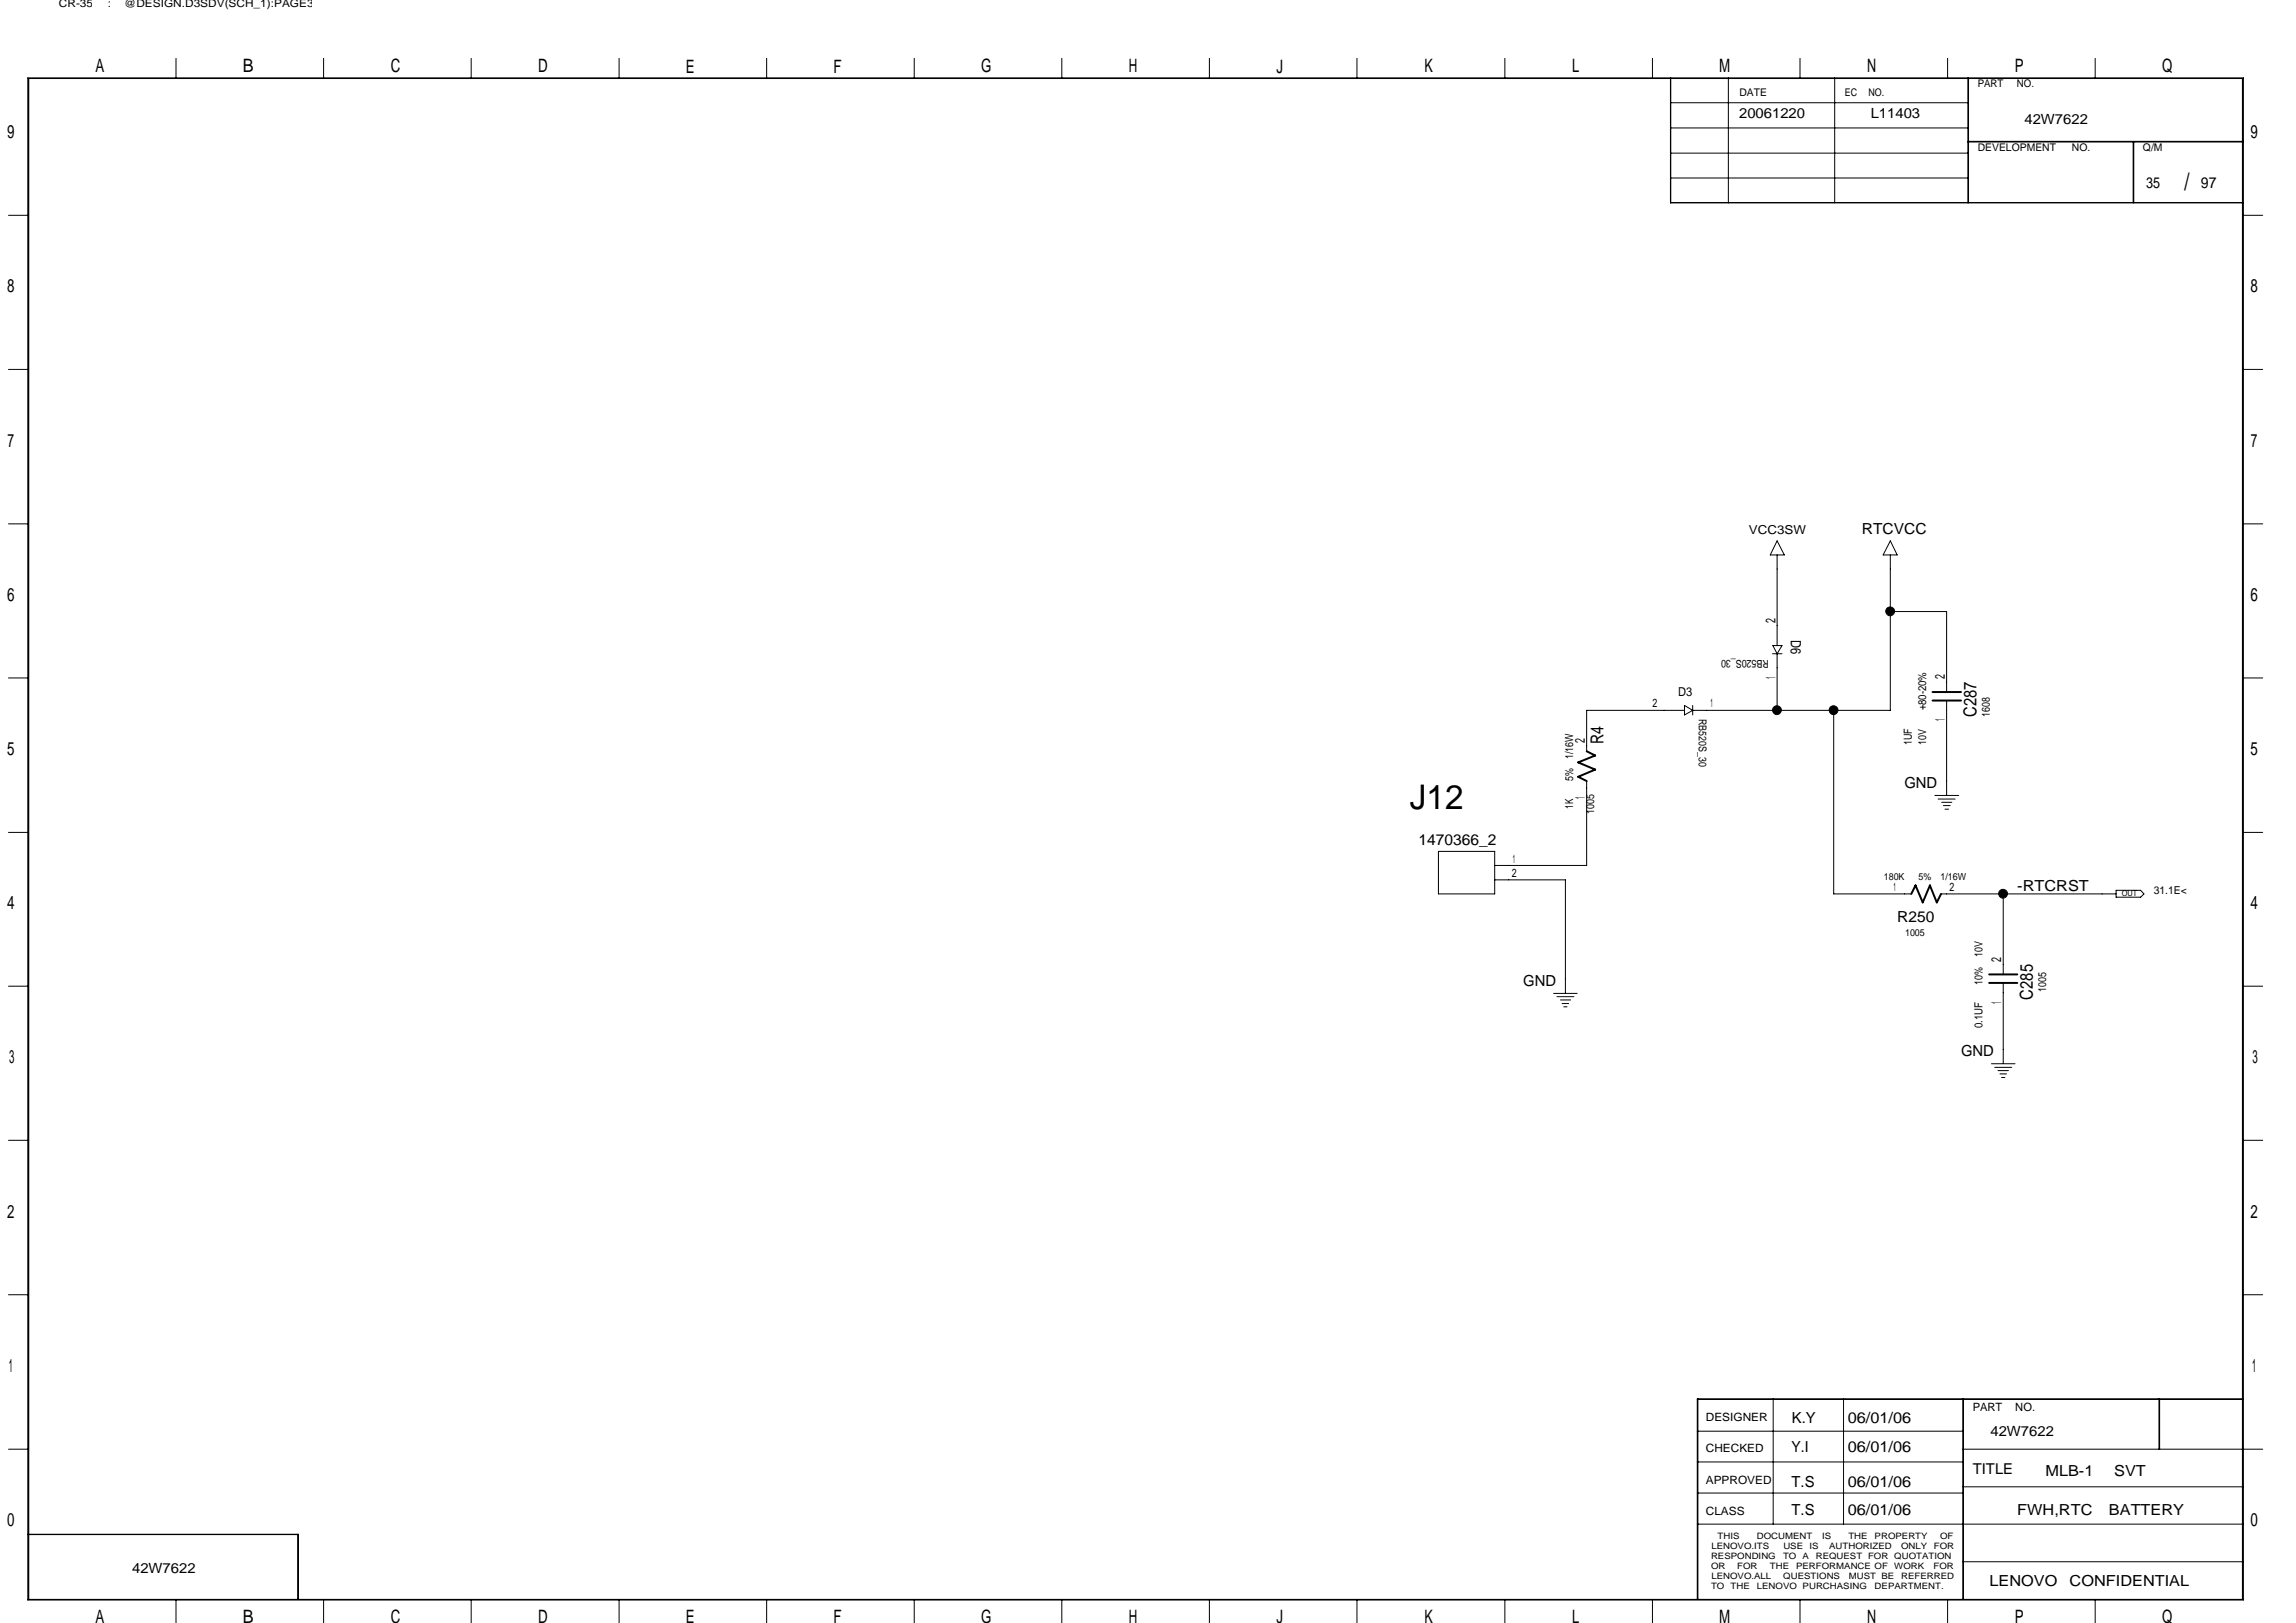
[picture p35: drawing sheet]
<svg xmlns="http://www.w3.org/2000/svg" width="297mm" height="210mm" viewBox="0 0 297 210" stroke-linecap="round" stroke-linejoin="round" font-family="sans-serif">
<defs><g id="words">
<text font-size="4.4" x="182.4" y="104.6">J12</text>
<text font-size="3.1" x="282.6" y="24.6">/</text>
<g font-size="2.4">
<text x="12.4" y="9.4">A</text>
<text x="31.4" y="9.4">B</text>
<text x="50.5" y="9.4">C</text>
<text x="69.6" y="9.4">D</text>
<text x="88.7" y="9.4">E</text>
<text x="107.8" y="9.4">F</text>
<text x="127" y="9.4">G</text>
<text x="146" y="9.4">H</text>
<text x="165.1" y="9.4">J</text>
<text x="184.3" y="9.4">K</text>
<text x="203.4" y="9.4">L</text>
<text x="222.4" y="9.4">M</text>
<text x="241.6" y="9.4">N</text>
<text x="260.6" y="9.4">P</text>
<text x="279.7" y="9.4">Q</text>
<text x=".9" y="17.9">9</text>
<text x="291.2" y="17.9">9</text>
<text x=".9" y="37.8">8</text>
<text x="291.2" y="37.8">8</text>
<text x="1" y="57.8">7</text>
<text x="291.2" y="57.8">7</text>
<text x=".9" y="77.8">6</text>
<text x="291.2" y="77.8">6</text>
<text x=".9" y="97.7">5</text>
<text x="291.2" y="97.7">5</text>
<text x=".9" y="117.6">4</text>
<text x="291.2" y="117.6">4</text>
<text x="1.2" y="137.6">3</text>
<text x="291.4" y="137.6">3</text>
<text x=".9" y="157.5">2</text>
<text x="291.2" y="157.5">2</text>
<text x="1.1" y="177.5">1</text>
<text x="291.4" y="177.5">1</text>
<text x=".9" y="197.4">0</text>
<text x="291.2" y="197.4">0</text>
<text x="12.4" y="210">A</text>
<text x="31.4" y="210">B</text>
<text x="50.5" y="210">C</text>
<text x="69.6" y="210">D</text>
<text x="127" y="210">G</text>
<text x="146" y="210">H</text>
<text x="184.3" y="210">K</text>
<text x="203.4" y="210">L</text>
<text x="222.4" y="210">M</text>
<text x="241.6" y="210">N</text>
<text x="260.6" y="210">P</text>
<text x="279.7" y="210">Q</text>
<text x="88.7" y="210">E</text>
<text x="107.8" y="210">F</text>
<text x="165.1" y="210">J</text>
</g>
<g font-size="2.3">
<text x="255.7" y="92.8" transform="rotate(-90 255.7 92.8)">C287</text>
<text x="207.4" y="96.3" transform="rotate(-90 207.4 96.3)">R4</text>
<text x="263" y="129.3" transform="rotate(-90 263 129.3)">C285</text>
</g>
<g font-size="2">
<text x="277.7" y="24.3">35</text>
<text x="284.7" y="24.3">97</text>
<text x="240.9" y="69">RTCVCC</text>
<text x="246.4" y="101.9">GND</text>
<text x="183.5" y="109.3">1470366_2</text>
<text x="245.4" y="119.3">R250</text>
<text x="261" y="115.3">-RTCRST</text>
<text x="197.1" y="127.5">GND</text>
<text x="253.7" y="136.7">GND</text>
<text x="231.8" y="184.1">K.Y</text>
<text x="239.1" y="184.1">06/01/06</text>
<text x="231.8" y="187.8">Y.I</text>
<text x="239.1" y="187.8">06/01/06</text>
<text x="264.6" y="190.9">MLB-1</text>
<text x="273.5" y="190.9">SVT</text>
<text x="231.8" y="196">T.S</text>
<text x="231.8" y="192.4">T.S</text>
<text x="239.1" y="196">06/01/06</text>
<text x="239.1" y="192.4">06/01/06</text>
<text x="261" y="196">FWH,RTC</text>
<text x="272.8" y="196">BATTERY</text>
<text x="257.4" y="205.2">LENOVO</text>
<text x="267.8" y="205.2">CONFIDENTIAL</text>
</g>
<g font-size="1.9">
<text x="231.7" y="82.8" transform="rotate(90 231.7 82.8)">D6</text>
<text x="255.2" y="190.7">TITLE</text>
</g>
<g font-size="1.8">
<text x="225" y="15.3">20061220</text>
<text x="242" y="15.3">L11403</text>
<text x="261.9" y="16">42W7622</text>
<text x="229.7" y="80.6" transform="rotate(-90 229.7 80.6)">2</text>
<text x="229.7" y="87.8" transform="rotate(-90 229.7 87.8)">1</text>
<text x="251.6" y="87.9" transform="rotate(-90 251.6 87.9)">2</text>
<text x="251.6" y="93.3" transform="rotate(-90 251.6 93.3)">1</text>
<text x="205" y="96.1" transform="rotate(-90 205 96.1)">2</text>
<text x="205" y="103.3" transform="rotate(-90 205 103.3)">1</text>
<text x="258.9" y="124.4" transform="rotate(-90 258.9 124.4)">2</text>
<text x="258.9" y="129.8" transform="rotate(-90 258.9 129.8)">1</text>
<text x="257.5" y="185.8">42W7622</text>
<text x="17.1" y="203.5">42W7622</text>
</g>
<g font-size="1.6">
<text x="226.3" y="69">VCC3SW</text>
<text x="217.1" y="90.1">D3</text>
</g>
<g font-size="1.5">
<text x="213.8" y="91.5">2</text>
<text x="221.3" y="91.5">1</text>
<text x="195.6" y="113.4">2</text>
<text x="195.7" y="111.6">1</text>
<text x="245" y="115.2">1</text>
<text x="252.2" y="115.2">2</text>
<text x="220.7" y="183.9">DESIGNER</text>
<text x="255.2" y="182.6">PART</text>
<text x="260.7" y="182.6">NO.</text>
<text x="220.7" y="191.9">APPROVED</text>
<text x="220.7" y="187.9">CHECKED</text>
<text x="220.7" y="196">CLASS</text>
</g>
<g font-size="1.4">
<text x="7.6" y=".9">CR-35</text>
<text x="14" y=".9">:</text>
<text x="16.1" y=".9">@DESIGN.D3SDV(SCH_1):PAGE3</text>
<text x="255.9" y="11.3">PART</text>
<text x="260.9" y="11.3">NO.</text>
<text x="225" y="12.4">DATE</text>
<text x="238.7" y="12.4">EC</text>
<text x="241.7" y="12.4">NO.</text>
<text x="255.9" y="19.6">DEVELOPMENT</text>
<text x="268.1" y="19.6">NO.</text>
<text x="277.2" y="19.6">Q/M</text>
<text x="228.9" y="85.4" transform="rotate(180 228.9 85.4)">RB520S_30</text>
<text x="219.8" y="93" transform="rotate(90 219.8 93)">RB520S_30</text>
<text x="249.2" y="91.9" transform="rotate(-90 249.2 91.9)">+80-20%</text>
<text x="257.4" y="92.7" transform="rotate(-90 257.4 92.7)">1608</text>
<text x="203.5" y="101" transform="rotate(-90 203.5 101)">5%</text>
<text x="203.5" y="98.2" transform="rotate(-90 203.5 98.2)">1/16W</text>
<text x="247.4" y="96.4" transform="rotate(-90 247.4 96.4)">1UF</text>
<text x="249.2" y="96.4" transform="rotate(-90 249.2 96.4)">10V</text>
<text x="203.5" y="104.6" transform="rotate(-90 203.5 104.6)">1K</text>
<text x="206.2" y="105.3" transform="rotate(-90 206.2 105.3)">1005</text>
<text x="278.6" y="115.6">31.1E&lt;</text>
<text x="256.5" y="123.8" transform="rotate(-90 256.5 123.8)">10V</text>
<text x="256.5" y="127.4" transform="rotate(-90 256.5 127.4)">10%</text>
<text x="264.7" y="128.4" transform="rotate(-90 264.7 128.4)">1005</text>
<text x="256.5" y="133" transform="rotate(-90 256.5 133)">0.1UF</text>
</g>
<g font-size="1.3">
<text x="243.7" y="113.8">180K</text>
<text x="248.2" y="113.8">5%</text>
<text x="251" y="113.8">1/16W</text>
<text x="246.5" y="121.1">1005</text>
</g>
<g font-size="1.1">
<text x="221.4" y="203">OR</text>
<text x="221.4" y="201.7">RESPONDING</text>
<text x="221.4" y="200.4">LENOVO.ITS</text>
<text x="222.2" y="199.1">THIS</text>
<text x="224.7" y="203">FOR</text>
<text x="227.3" y="199.1">DOCUMENT</text>
<text x="229" y="203">THE</text>
<text x="230.7" y="201.7">TO</text>
<text x="230.7" y="200.4">USE</text>
<text x="232.4" y="203">PERFORMANCE OF</text>
<text x="233.2" y="201.7">A</text>
<text x="234.1" y="200.4">IS</text>
<text x="234.9" y="201.7">REQUEST FOR QUOTATION</text>
<text x="235.8" y="199.1">IS</text>
<text x="236.6" y="200.4">AUTHORIZED</text>
<text x="239.1" y="199.1">THE</text>
<text x="242.5" y="199.1">PROPERTY</text>
<text x="245.1" y="203">WORK</text>
<text x="246" y="200.4">ONLY</text>
<text x="250.1" y="203">FOR</text>
<text x="250.2" y="200.4">FOR</text>
<text x="251" y="199.1">OF</text>
<text x="221.4" y="205.6">TO</text>
<text x="221.4" y="204.3">LENOVO.ALL</text>
<text x="223.9" y="205.6">THE</text>
<text x="227.3" y="205.6">LENOVO PURCHASING</text>
<text x="230.7" y="204.3">QUESTIONS</text>
<text x="239.2" y="204.3">MUST BE</text>
<text x="242.5" y="205.6">DEPARTMENT.</text>
<text x="246" y="204.3">REFERRED</text>
</g>
<text font-size="1" x="274.5" y="116">OUT</text>
</g></defs>
<path d="M205.3 97.2l1.1 .5-2.2 .9 2.2 1-2.2 .9 1.1 .5M250 90.6h3.7M250 89.5h3.7M247.3 115.7l.5-1.1 .9 2.2 1-2.2 .9 2.2 .5-1.1M257.3 127.2h3.7M257.3 126.1h3.7" fill="none" stroke="#000" stroke-width=".25"/>
<g fill="none" stroke="#000" stroke-width=".13">
<path d="M3.6 10.1h286.6v196.9h-286.6zM3.7 10.2h286.4v196.7h-286.4zM22.8 7.5v2.6M41.9 7.5v2.6M61 7.5v2.6M80.1 7.5v2.6M99.2 7.5v2.6M118.3 7.5v2.6M137.4 7.5v2.6M156.5 7.5v2.6M175.6 7.5v2.6M194.7 7.5v2.6"/>
<path d="M213.8 7.5v2.6M216.1 10.1v16.1h74.1M216.1 19.8h38.5M216.1 16.6h38.5M216.1 13.3h38.5M216.2 10.1v16.1M223.6 10.1v16.1M232.9 7.5v2.6M237.4 10.1v16.1M252 7.5v2.6M254.6 18.4h35.6M254.6 10.1v16.1"/>
<path d="M254.6 18.3h35.6M254.7 10.1v16.1M271.1 7.5v2.6M276 18.4v7.8M276.1 18.4v7.8M1.1 27.9h2.5M216.1 26.2h74.1M216.2 23h38.4M290.2 27.9h2.5M1.1 47.8h2.5M290.2 47.8h2.5M1.1 67.8h2.5"/>
<path d="M229.9 70l.9 1.8h-1.8zM229.9 71.8v11.7M244.6 79.1h7.2v10.4M244.6 70l.8 1.8h-1.8zM244.6 71.8v20.1h-25.6M290.2 67.8h2.5M1.1 87.7h2.5M217.9 91.3l1.1 .6-1.1 .6zM217.9 91.9h-12.6v5.3M219 91.3v1.2M229.3 84.6h1.2M229.4 83.5h1.1l-.6 1.1z"/>
<path d="M229.9 84.6v7.3M237.2 91.9v23.8h10.1M251.8 90.6v12.3M290.2 87.7h2.5M1.1 107.7h2.5M186.1 110.2h7.3v5.5h-7.3zM193.4 113.8h9.1v14.6M205.3 101v11h-11.9M250.3 102.9h3.1M250.7 103.4h2.2M251.1 115.7h22.7M251.2 103.8h1.3"/>
<path d="M251.4 104.2h.9M251.6 104.7h.5M259.2 115.7v10.4M273.8 115.2h3.1l.5 .5-.5 .4h-3.1zM290.2 107.7h2.5M1.1 127.6h2.5M201 128.5h3M201.4 128.9h2.2M201.9 129.4h1.3M202.1 129.8h.8M202.3 130.3h.4M257.6 137.6h3.1"/>
<path d="M258.1 138.1h2.2M258.5 138.5h1.3M258.7 138.9h.9M258.9 139.4h.5M259.2 127.2v10.4M290.2 127.6h2.5M1.1 147.5h2.5M290.2 147.5h2.5M1.1 167.5h2.5M290.2 167.5h2.5M1.1 187.5h2.5M3.6 198.5h35v8.4"/>
<path d="M3.6 198.5h35M38.5 198.5v8.4M219.6 197.2h70.6M219.6 181.1h70.6M219.6 193.2h34.4M219.6 189.1h34.4M219.6 185.2h34.4M219.7 181v25.9M229.4 181v16.2M238.5 181v16.2M254 187.5h38.7M254 181v25.9"/>
<path d="M254 192.4h36.2M279.3 181v6.5M279.4 181v6.5M290.2 181h-70.6v25.9M22.8 206.9v3M41.9 206.9v3M61 206.9v3M80.1 206.9v3M99.2 206.9v3M118.3 206.9v3M137.4 206.9v3M156.5 206.9v3"/>
<path d="M175.6 206.9v3M194.7 206.9v3M213.8 206.9v3M232.9 206.9v3M252 206.9v3M254 202.1h36.2M271.1 206.9v3"/>
</g>
<g fill="#000" stroke="#000" stroke-width=".13">
<circle cx="244.5" cy="79.1" r=".57"/>
<circle cx="229.9" cy="91.9" r=".57"/>
<circle cx="237.2" cy="91.9" r=".57"/>
<circle cx="259.1" cy="115.6" r=".57"/>
</g>
<use href="#words"/>
</svg>
